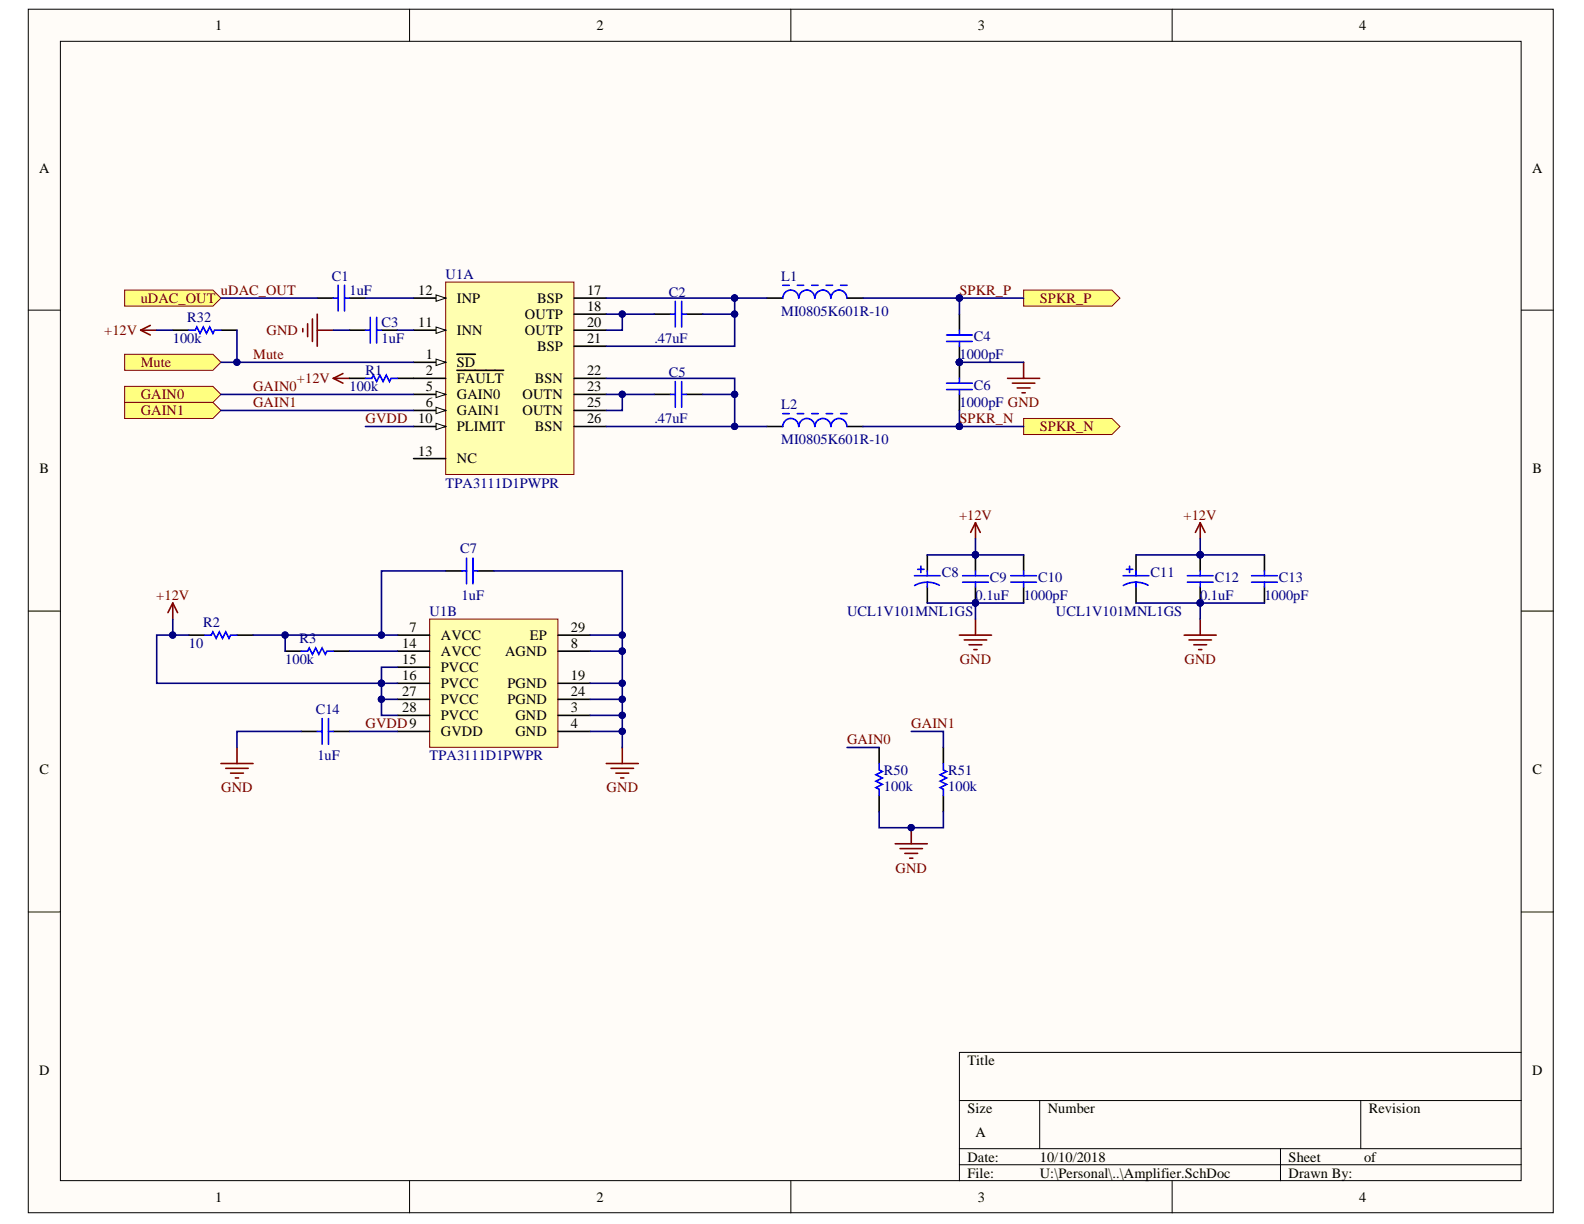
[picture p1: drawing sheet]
<svg xmlns="http://www.w3.org/2000/svg" width="279mm" height="216mm" viewBox="0 0 279 216" stroke-linecap="round" stroke-linejoin="round" font-family="sans-serif">
<defs><g id="words">
<g font-size="2.5">
<text x="38" y="5.3">1</text>
<text x="105.2" y="5.3">2</text>
<text x="172.5" y="5.3">3</text>
<text x="239.7" y="5.3">4</text>
<text x="6.9" y="30.4">A</text>
<text x="270.2" y="30.4">A</text>
<text x="73.8" y="52">12</text>
<text x="80.6" y="53.4">INP</text>
<text x="94.7" y="53.4">BSP</text>
<text x="103.5" y="52">17</text>
<text x="73.8" y="57.7">11</text>
<text x="80.6" y="59.1">INN</text>
<text x="92.6" y="56.3">OUTP</text>
<text x="92.6" y="59.1">OUTP</text>
<text x="103.5" y="54.9">18</text>
<text x="103.5" y="57.7">20</text>
<text x="75.1" y="63.4">1</text>
<text x="80.6" y="64.8">SD</text>
<text x="94.7" y="61.9">BSP</text>
<text x="103.5" y="60.5">21</text>
<text x="75.1" y="66.2">2</text>
<text x="75.1" y="69">5</text>
<text x="75.1" y="71.9">6</text>
<text x="80.6" y="67.6">FAULT</text>
<text x="80.6" y="70.4">GAIN0</text>
<text x="92.2" y="70.4">OUTN</text>
<text x="94.3" y="67.6">BSN</text>
<text x="103.5" y="66.2">22</text>
<text x="103.5" y="69">23</text>
<text x="103.5" y="71.9">25</text>
<text x="73.8" y="74.7">10</text>
<text x="80.6" y="73.2">GAIN1</text>
<text x="80.6" y="76.1">PLIMIT</text>
<text x="92.2" y="73.2">OUTN</text>
<text x="94.3" y="76.1">BSN</text>
<text x="103.5" y="74.7">26</text>
<text x="7" y="83.5">B</text>
<text x="73.8" y="80.3">13</text>
<text x="80.6" y="81.7">NC</text>
<text x="270.3" y="83.5">B</text>
<text x="72.3" y="111.5">7</text>
<text x="77.8" y="112.9">AVCC</text>
<text x="93.5" y="112.9">EP</text>
<text x="100.7" y="111.5">29</text>
<text x="70.9" y="114.3">14</text>
<text x="70.9" y="117.2">15</text>
<text x="70.9" y="120">16</text>
<text x="77.8" y="115.7">AVCC</text>
<text x="77.8" y="118.6">PVCC</text>
<text x="89.1" y="115.7">AGND</text>
<text x="100.7" y="114.3">8</text>
<text x="100.7" y="120">19</text>
<text x="70.9" y="122.8">27</text>
<text x="70.9" y="125.6">28</text>
<text x="77.8" y="121.4">PVCC</text>
<text x="77.8" y="124.2">PVCC</text>
<text x="89.5" y="121.4">PGND</text>
<text x="89.5" y="124.2">PGND</text>
<text x="100.7" y="125.6">3</text>
<text x="100.7" y="122.8">24</text>
<text x="77.8" y="129.9">GVDD</text>
<text x="77.8" y="127">PVCC</text>
<text x="90.9" y="127">GND</text>
<text x="90.9" y="129.9">GND</text>
<text x="100.7" y="128.4">4</text>
<text x="7" y="136.6">C</text>
<text x="270.3" y="136.6">C</text>
<text x="6.9" y="189.7">D</text>
<text x="170.6" y="187.9">Title</text>
<text x="270.2" y="189.7">D</text>
<text x="170.6" y="196.4">Size</text>
<text x="184.8" y="196.4">Number</text>
<text x="241.5" y="196.4">Revision</text>
<text x="172.1" y="200.6">A</text>
<text x="170.6" y="204.9">Date:</text>
<text x="170.6" y="207.7">File:</text>
<text x="183.4" y="204.9">10/10/2018</text>
<text x="183.4" y="207.7">U:\Personal\..\Amplifier.SchDoc</text>
<text x="227.3" y="204.9">Sheet</text>
<text x="227.3" y="207.7">Drawn By:</text>
<text x="240.6" y="204.9">of</text>
<text x="38" y="212">1</text>
<text x="105.2" y="212">2</text>
<text x="172.5" y="212">3</text>
<text x="239.7" y="212">4</text>
</g>
<g font-size="2.5" fill="#800000">
<text x="24.8" y="53.4">uDAC_OUT</text>
<text x="39" y="52">uDAC_OUT</text>
<text x="169.2" y="52">SPKR_P</text>
<text x="183.4" y="53.4">SPKR_P</text>
<text x="18.4" y="59.1">+12V</text>
<text x="47" y="59.1">GND</text>
<text x="24.8" y="64.8">Mute</text>
<text x="44.6" y="63.4">Mute</text>
<text x="24.8" y="70.4">GAIN0</text>
<text x="44.6" y="69">GAIN0</text>
<text x="44.6" y="71.9">GAIN1</text>
<text x="52.4" y="67.6">+12V</text>
<text x="24.8" y="73.2">GAIN1</text>
<text x="64.5" y="74.7">GVDD</text>
<text x="169.2" y="74.7">SPKR_N</text>
<text x="183.4" y="76.1">SPKR_N</text>
<text x="169.2" y="91.7">+12V</text>
<text x="208.8" y="91.7">+12V</text>
<text x="27.6" y="105.8">+12V</text>
<text x="169.3" y="117.2">GND</text>
<text x="208.9" y="117.2">GND</text>
<text x="64.5" y="128.4">GVDD9</text>
<text x="149.4" y="131.3">GAIN0</text>
<text x="160.7" y="128.4">GAIN1</text>
<text x="39" y="139.8">GND</text>
<text x="107" y="139.8">GND</text>
<text x="158" y="153.9">GND</text>
</g>
<g font-size="2.5" fill="#000080">
<text x="58.5" y="49.5">C1</text>
<text x="61.6" y="52">1uF</text>
<text x="78.6" y="49.2">U1A</text>
<text x="118" y="52.3">C2</text>
<text x="137.8" y="49.5">L1</text>
<text x="33" y="56.8">R32</text>
<text x="67.3" y="57.7">C3</text>
<text x="137.8" y="55.7">MI0805K601R-10</text>
<text x="30.5" y="60.5">100k</text>
<text x="67.3" y="60.5">1uF</text>
<text x="115.4" y="60.5">.47uF</text>
<text x="169.2" y="63.4">1000pF</text>
<text x="171.8" y="60.2">C4</text>
<text x="61.6" y="69">100k</text>
<text x="64.5" y="66.2">R1</text>
<text x="118" y="66.5">C5</text>
<text x="169.2" y="71.9">1000pF GND</text>
<text x="171.8" y="68.7">C6</text>
<text x="115.4" y="74.7">.47uF</text>
<text x="137.8" y="72.1">L2</text>
<text x="137.8" y="78.4">MI0805K601R-10</text>
<text x="78.6" y="86">TPA3111D1PWPR</text>
<text x="81.2" y="97.6">C7</text>
<text x="166.1" y="101.9">C8</text>
<text x="202.9" y="101.9">C11</text>
<text x="81.4" y="105.8">1uF</text>
<text x="172.1" y="105.8">0.1uF</text>
<text x="174.6" y="102.7">C9</text>
<text x="180.6" y="105.8">1000pF</text>
<text x="183.1" y="102.7">C10</text>
<text x="211.7" y="105.8">0.1uF</text>
<text x="214.3" y="102.7">C12</text>
<text x="223" y="105.8">1000pF</text>
<text x="225.6" y="102.7">C13</text>
<text x="35.9" y="110.6">R2</text>
<text x="52.8" y="113.4">R3</text>
<text x="75.8" y="108.7">U1B</text>
<text x="149.4" y="108.7">UCL1V101MNL1GS</text>
<text x="186.2" y="108.7">UCL1V101MNL1GS</text>
<text x="33.3" y="114.3">10</text>
<text x="50.3" y="117.2">100k</text>
<text x="55.7" y="125.9">C14</text>
<text x="56" y="134.1">1uF</text>
<text x="75.8" y="134.1">TPA3111D1PWPR</text>
<text x="155.9" y="136.7">R50</text>
<text x="167.3" y="136.7">R51</text>
<text x="155.9" y="139.5">100k</text>
<text x="167.3" y="139.5">100k</text>
</g>
</g></defs>
<g fill="#fffcf8" stroke="#000" stroke-width=".18">
<path d="M5 1.6h269v212.3h-269z"/>
<path d="M10.7 7.3h257.6v201h-257.6z"/>
</g>
<g fill="none" stroke="#000" stroke-width=".18">
<path d="M72.2 1.6v5.7M139.5 1.6v5.7M206.8 1.6v5.7M5 54.7h5.7M268.3 54.7h5.7M5 107.8h5.7M268.3 107.8h5.7M5 160.9h5.7M268.3 160.9h5.7M169.2 194.1h99.1M183.4 194.1v8.5M240 194.1v8.5"/>
<path d="M268.3 185.6h-99.1v22.7M72.2 208.3v5.6M139.5 208.3v5.6M169.2 202.6h99.1M169.2 205.4h99.1M206.8 208.3v5.6M225.9 202.6v5.7"/>
</g>
<g fill="none" stroke="#800000" stroke-width=".28">
<path d="M53.4 58v.5M54.3 57.1v2.3M55.1 56.3v3.9M56 55.4v5.7M56 58.2h2.8M30.5 106.4l-.9 1.7M30.5 106.4l.8 1.7M30.5 106.4v2.8M106.9 134.7h5.7M107.8 135.5h3.9M108.6 136.4h2.3M109.5 137.2h.5"/>
<path d="M109.8 131.8v2.9"/>
</g>
<path d="M56 52.6h2.8M61.6 58.2h2.9M61.6 52.6h2.9M67.3 58.2h2.8M78.6 100.7h2.8M84.3 100.7h2.8M53.1 129h2.9M58.8 129h2.8" fill="none" stroke="#000" stroke-width=".28"/>
<g fill="none" stroke="#00f" stroke-width=".28">
<path d="M58.8 52.6h.8M59.6 50.3v4.5M60.8 50.3v4.5M60.8 52.6h.8M64.5 58.2h.8M65.3 56v4.5M66.4 56v4.5M66.4 58.2h.9M82.3 98.4v4.6M83.4 98.4v4.6M81.4 100.7h.9M83.4 100.7h.9"/>
<path d="M56 129h.8M56.8 126.8v4.5M57.9 126.8v4.5M57.9 129h.9"/>
</g>
<path d="M22 51.2h15.6l1.4 1.4-1.4 1.4h-15.6z" fill-rule="evenodd" fill="#ffff80" stroke="#800000" stroke-width=".18"/>
<g fill="none" stroke="#800000" stroke-width=".28">
<path d="M58.8 66.7l1.7 .9M58.8 66.7h2.8M60.5 65.9l-1.7 .8M177.7 66.7h5.7M178.6 67.6h3.9M179.4 68.4h2.3M180.3 69.3h.5M180.6 63.9v2.8M39 134.7h5.6M39.8 135.5h4M40.7 136.4h2.2M41.5 137.2h.6"/>
<path d="M41.8 131.8v2.9"/>
</g>
<path d="M115.4 55.4h2.9M121.1 55.4h2.8M135.2 52.6h2.9M149.4 52.6h2.8M169.2 55.4v2.8M115.4 69.6h2.9M121.1 69.6h2.8M135.2 75.2h2.9M149.4 75.2h2.8M169.2 61.1v5.6M169.2 69.6v2.8" fill="none" stroke="#000" stroke-width=".28"/>
<g fill="none" stroke="#00f" stroke-width=".28">
<path d="M118.3 55.4h.8M119.1 53.1v4.6M120.2 53.1v4.6M120.2 55.4h.9M138.1 50.3h1.1M140.6 50.3h1.2M143.2 50.3h1.1M143.7 52.6a1.42 1.42 0 0 0-1.4-1.4 1.42 1.42 0 0 0-1.4 1.4 1.4 1.4 0 0 0-1.4-1.4 1.4 1.4 0 0 0-1.4 1.4M145.7 50.3h1.2M146.5 52.6a1.4 1.4 0 0 0-1.4-1.4 1.4 1.4 0 0 0-1.4 1.4M148.3 50.3h1.1M149.4 52.6a1.4 1.4 0 0 0-1.4-1.4 1.4 1.4 0 0 0-1.4 1.4"/>
<path d="M167 59.1h4.5M169.2 58.2v.9M118.3 69.6h.8M119.1 67.3v4.5M120.2 67.3v4.5M120.2 69.6h.9M138.1 73h1.1M140.6 73h1.2M143.2 73h1.1M143.7 75.2a1.42 1.42 0 0 0-1.4-1.4 1.42 1.42 0 0 0-1.4 1.4 1.4 1.4 0 0 0-1.4-1.4 1.4 1.4 0 0 0-1.4 1.4M145.7 73h1.2M146.5 75.2a1.4 1.4 0 0 0-1.4-1.4 1.4 1.4 0 0 0-1.4 1.4"/>
<path d="M148.3 73h1.1M149.4 75.2a1.4 1.4 0 0 0-1.4-1.4 1.4 1.4 0 0 0-1.4 1.4M167 60.2h4.5M167 67.6h4.5M167 68.7h4.5M169.2 60.2v.9M169.2 66.7v.9M169.2 68.7v.9"/>
</g>
<circle cx="169.2" cy="63.9" r=".55" fill="#000080" stroke="#000080" stroke-width=".18"/>
<g fill="#ffff80" stroke="#800000" stroke-width=".18">
<path d="M180.6 51.2h15.5l1.4 1.4-1.4 1.4h-15.5z" fill-rule="evenodd"/>
<path d="M180.6 73.8h15.5l1.4 1.4-1.4 1.4h-15.5z" fill-rule="evenodd"/>
</g>
<g fill="none" stroke="#800000" stroke-width=".28">
<path d="M172.1 92.2v2.8M172.1 92.2l-.9 1.7M172.1 92.2l.8 1.7M211.7 92.2v2.8M211.7 92.2l-.8 1.7M211.7 92.2l.9 1.7M169.2 112h5.7M170.1 112.9h3.9M170.9 113.7h2.3M171.8 114.6h.5M172.1 109.2v2.8M208.9 112h5.6"/>
<path d="M209.7 112.9h4M210.6 113.7h2.2M211.4 114.6h.6M211.7 109.2v2.8"/>
</g>
<g fill="none" stroke="#000" stroke-width=".28">
<path d="M61.6 66.7h2.9M70.1 66.7h2.9M163.6 97.9v2.8M172.1 97.9v2.8M180.6 97.9v2.8M200.4 97.9v2.8M211.7 97.9v2.8M223 97.9v2.8M33.3 112h2.8M41.8 112h2.8M50.3 114.9h2.8M58.8 114.9h2.8"/>
<path d="M163.6 103.5v2.9M172.1 103.5v2.9M180.6 103.5v2.9M200.4 103.5v2.9M211.7 103.5v2.9M223 103.5v2.9"/>
</g>
<g fill="#000080" stroke="#000080" stroke-width=".18">
<circle cx="172" cy="106.4" r=".55"/>
<circle cx="172" cy="97.9" r=".55"/>
<circle cx="211.7" cy="106.4" r=".55"/>
<circle cx="211.7" cy="97.9" r=".55"/>
<circle cx="169.2" cy="52.6" r=".55"/>
<circle cx="169.2" cy="75.2" r=".55"/>
</g>
<g fill="none" stroke="#00f" stroke-width=".28">
<path d="M64.5 66.7h1.1l.3-.5 .5 1.1 .6-1.1 .6 1.1 .5-1.1 .6 1.1 .3-.6h1.1M162.4 99.9v1.1M199.2 99.9v1.1M36.1 112h1.2l.3-.5 .5 1.1 .6-1.1 .6 1.1 .5-1.1 .6 1.1 .3-.6h1.1M53.1 114.9h1.2l.2-.6 .6 1.1 .6-1.1 .5 1.1 .6-1.1 .6 1.1 .3-.5h1.1M161.3 101.6h4.5M161.9 100.4h1.1M163.6 102.7l1.3 .2 .8 .3M163.6 102.7l-1 .1-1.3 .5M163.6 100.7v.9M163.6 102.7v.8M169.8 101.6h4.5"/>
<path d="M169.8 102.7h4.5M172.1 100.7v.9M172.1 102.7v.8M178.3 101.6h4.5M178.3 102.7h4.5M180.6 100.7v.9M180.6 102.7v.8M198.1 101.6h4.5M198.7 100.4h1.1M200.4 102.7l1.3 .2 .8 .3M200.4 102.7l-1 .1-1.3 .5M200.4 100.7v.9"/>
<path d="M200.4 102.7v.8M209.4 101.6h4.6M209.4 102.7h4.6M211.7 100.7v.9M211.7 102.7v.8M220.8 101.6h4.5M220.8 102.7h4.5M223 100.7v.9M223 102.7v.8"/>
</g>
<path d="M78.6 49.8h22.6v33.9h-22.6z" fill="#ffffb0" stroke="#800000" stroke-width=".18"/>
<path d="M73 63.9h5.6" fill="none" stroke="#000" stroke-width=".28"/>
<path d="M76.9 63.3l1.7 .6-1.7 .6z" fill="#fffcf8"/>
<path d="M76.9 63.3l1.7 .6-1.7 .6z" fill="none" stroke="#000" stroke-width=".18"/>
<path d="M73 66.7h5.6M73 69.6h5.6M80.6 62.5h3.3M80.6 65.3h8.2" fill="none" stroke="#000" stroke-width=".28"/>
<path d="M76.9 69l1.7 .6-1.7 .5z" fill="#fffcf8"/>
<path d="M76.9 69l1.7 .6-1.7 .5z" fill="none" stroke="#000" stroke-width=".18"/>
<path d="M73 72.4h5.6" fill="none" stroke="#000" stroke-width=".28"/>
<path d="M76.9 71.8l1.7 .6-1.7 .6z" fill="#fffcf8"/>
<path d="M76.9 71.8l1.7 .6-1.7 .6z" fill="none" stroke="#000" stroke-width=".18"/>
<path d="M73 75.2h5.6" fill="none" stroke="#000" stroke-width=".28"/>
<path d="M76.9 74.7l1.7 .5-1.7 .6z" fill="#fffcf8"/>
<path d="M76.9 74.7l1.7 .5-1.7 .6z" fill="none" stroke="#000" stroke-width=".18"/>
<path d="M73 58.2h5.6" fill="none" stroke="#000" stroke-width=".28"/>
<path d="M76.9 57.7l1.7 .5-1.7 .6z" fill="#fffcf8"/>
<path d="M76.9 57.7l1.7 .5-1.7 .6z" fill="none" stroke="#000" stroke-width=".18"/>
<path d="M73 52.6h5.6" fill="none" stroke="#000" stroke-width=".28"/>
<path d="M76.9 52l1.7 .6-1.7 .5z" fill="#fffcf8"/>
<path d="M76.9 52l1.7 .6-1.7 .5z" fill="none" stroke="#000" stroke-width=".18"/>
<path d="M101.3 52.6h5.6M101.3 55.4h5.6M101.3 58.2h5.6M101.3 61.1h5.6M101.3 66.7h5.6M101.3 69.6h5.6M101.3 72.4h5.6M101.3 75.2h5.6M73 80.9h5.6" fill="none" stroke="#000" stroke-width=".28"/>
<path d="M75.8 109.2h22.6v22.6h-22.6z" fill="#ffffb0" stroke="#800000" stroke-width=".18"/>
<g fill="none" stroke="#000" stroke-width=".28">
<path d="M70.1 112h5.7M70.1 114.9h5.7M70.1 117.7h5.7M98.4 112h5.7M98.4 114.9h5.7M70.1 126.2h5.7M70.1 129h5.7M70.1 120.5h5.7M70.1 123.4h5.7M98.4 126.2h5.7M98.4 129h5.7M98.4 120.5h5.7"/>
<path d="M98.4 123.4h5.7"/>
</g>
<g fill="#ffff80" stroke="#800000" stroke-width=".18">
<path d="M22 68.2h15.6l1.4 1.4-1.4 1.4h-15.6z" fill-rule="evenodd"/>
<path d="M22 71h15.6l1.4 1.4-1.4 1.4h-15.6z" fill-rule="evenodd"/>
<path d="M22 62.5h15.6l1.4 1.4-1.4 1.4h-15.6z" fill-rule="evenodd"/>
</g>
<path d="M24.8 58.2l1.7 .9M24.8 58.2h2.8M26.5 57.4l-1.7 .8M157.9 148.8h5.7M158.8 149.7h3.9M159.6 150.5h2.3M160.5 151.4h.5M160.7 146v2.8" fill="none" stroke="#800000" stroke-width=".28"/>
<path d="M30.5 58.2h2.8M39 58.2h2.8M155.1 131.8v2.9M166.4 131.8v2.9M155.1 140.3v2.9M166.4 140.3v2.9" fill="none" stroke="#000" stroke-width=".28"/>
<path d="M33.3 58.2h1.1l.3-.5 .6 1.1 .6-1.1 .5 1.1 .6-1.1 .6 1.1 .2-.6h1.2M155.1 134.7v1.1l.5 .3-1.1 .6 1.1 .5-1.1 .6 1.1 .6-1.1 .5 .6 .3v1.1M166.4 134.7v1.1l.6 .3-1.2 .6 1.2 .5-1.2 .6 1.2 .6-1.2 .5 .6 .3v1.1" fill="none" stroke="#00f" stroke-width=".28"/>
<g fill="#000080" stroke="#000080" stroke-width=".18">
<circle cx="160.7" cy="146" r=".55"/>
<circle cx="109.7" cy="129" r=".55"/>
<circle cx="109.7" cy="126.2" r=".55"/>
<circle cx="109.7" cy="123.3" r=".55"/>
<circle cx="109.7" cy="120.5" r=".55"/>
<circle cx="67.3" cy="120.5" r=".55"/>
<circle cx="50.3" cy="112" r=".55"/>
<circle cx="67.3" cy="112" r=".55"/>
<circle cx="109.7" cy="114.8" r=".55"/>
<circle cx="67.3" cy="123.3" r=".55"/>
<circle cx="30.5" cy="112" r=".55"/>
<circle cx="169.2" cy="52.6" r=".55"/>
<circle cx="169.2" cy="63.9" r=".55"/>
<circle cx="169.2" cy="75.2" r=".55"/>
<circle cx="129.6" cy="75.2" r=".55"/>
<circle cx="129.6" cy="52.6" r=".55"/>
<circle cx="109.7" cy="69.6" r=".55"/>
<circle cx="129.6" cy="69.6" r=".55"/>
<circle cx="172" cy="106.4" r=".55"/>
<circle cx="172" cy="97.9" r=".55"/>
<circle cx="211.7" cy="106.4" r=".55"/>
<circle cx="211.7" cy="97.9" r=".55"/>
<circle cx="109.7" cy="55.4" r=".55"/>
<circle cx="129.6" cy="55.4" r=".55"/>
<circle cx="109.7" cy="112" r=".55"/>
<circle cx="41.8" cy="63.9" r=".55"/>
</g>
<g fill="none" stroke="#000080" stroke-width=".28">
<path d="M27.6 58.2h2.9M39 52.6h17M41.8 58.2v5.7M58.8 58.2h2.8M64.5 52.6h8.5M70.1 58.2h2.9M106.9 55.4h8.5M106.9 52.6h28.3M109.8 55.4v2.8h-2.9M123.9 55.4h5.7M129.6 52.6v8.5h-22.7M152.2 52.6h17v2.8"/>
<path d="M169.2 52.6h11.4M39 63.9h34M39 69.6h34M39 72.4h34M64.5 75.2h8.5M106.9 75.2h28.3M106.9 69.6h2.9v2.8h-2.9M106.9 66.7h22.7v8.5M109.8 69.6h5.6M123.9 69.6h5.7M169.2 72.4v2.8h-17M169.2 75.2h11.4"/>
<path d="M169.2 63.9h11.4M163.6 97.9h17M172.1 95v2.9M200.4 97.9h22.6M211.7 95v2.9M30.5 109.2v2.8M33.3 112h-5.7v8.5h39.7v5.7h2.8M44.6 112h25.5M50.3 112v2.9M61.6 114.9h8.5M70.1 117.7h-2.8v2.8h2.8M78.6 100.7h-11.3v11.3"/>
<path d="M87.1 100.7h22.7v11.3M104.1 112h5.7v2.9M104.1 114.9h5.7M109.8 114.9v5.6M163.6 106.4h17M172.1 106.4v2.8M200.4 106.4h22.6M211.7 106.4v2.8M53.1 129h-11.3v2.8M61.6 129h8.5M67.3 123.4h2.8M104.1 129h5.7v2.8"/>
<path d="M104.1 126.2h5.7v2.8M104.1 120.5h5.7v2.9h-5.7M109.8 123.4v2.8M149.4 131.8h5.7M160.7 129h5.7v2.8M155.1 143.2v2.8h11.3v-2.8"/>
</g>
<use href="#words"/>
</svg>
